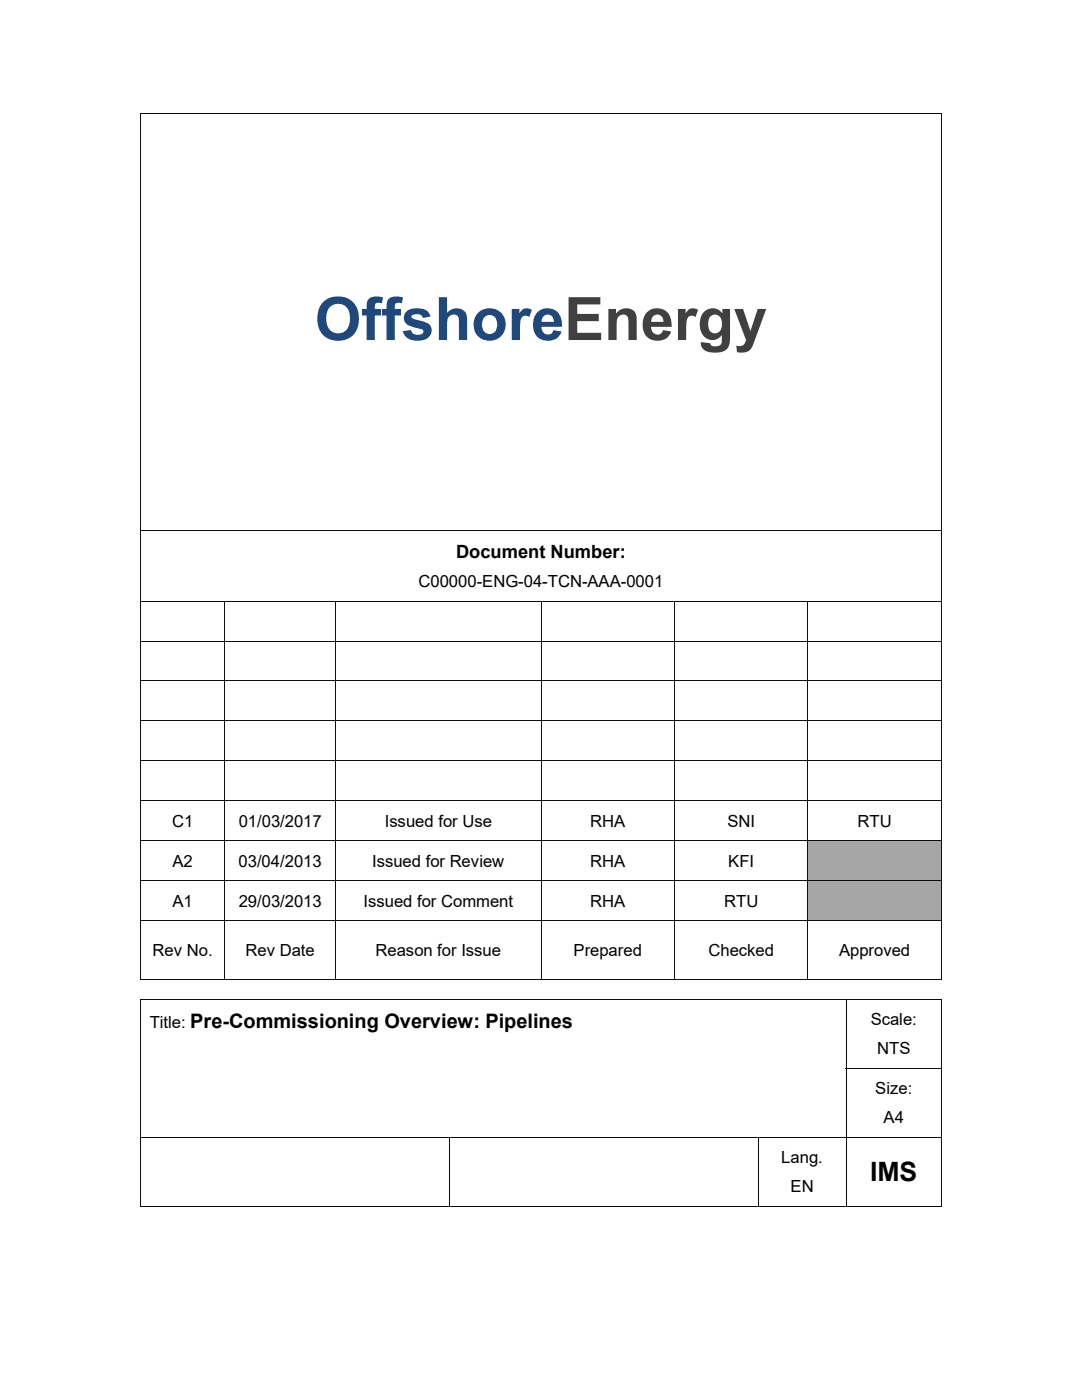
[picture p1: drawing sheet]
<svg xmlns="http://www.w3.org/2000/svg" width="216mm" height="279mm" viewBox="0 0 216 279" stroke-linecap="round" stroke-linejoin="round" font-family="sans-serif">
<defs><g id="words">
<text font-size="11.9" fill="#1f497c" x="62.8" y="67.9">OffshoreEnergy</text>
<text font-size="5.3" x="173.6" y="235.8">IMS</text>
<text font-size="4" x="38" y="205.2">Pre-Commissioning Overview: Pipelines</text>
<text font-size="3.6" x="91" y="111.3">Document Number:</text>
<g font-size="3.3">
<text x="83.5" y="117.2">C00000-ENG-04-TCN-AAA-0001</text>
<text x="34.3" y="165">C1</text>
<text x="47.6" y="165">01/03/2017</text>
<text x="76.8" y="165">Issued for Use</text>
<text x="117.8" y="165">RHA</text>
<text x="145.1" y="165">SNI</text>
<text x="171.1" y="165">RTU</text>
<text x="34.4" y="173">A2</text>
<text x="47.6" y="173">03/04/2013</text>
<text x="74.3" y="173">Issued for Review</text>
<text x="117.7" y="173">RHA</text>
<text x="145.3" y="173">KFI</text>
<text x="34.4" y="180.9">A1</text>
<text x="47.6" y="180.9">29/03/2013</text>
<text x="72.5" y="180.9">Issued for Comment</text>
<text x="117.8" y="180.9">RHA</text>
<text x="144.5" y="180.9">RTU</text>
<text x="30.5" y="190.8">Rev No.</text>
<text x="49" y="190.8">Rev Date</text>
<text x="74.9" y="190.8">Reason for Issue</text>
<text x="114.4" y="190.8">Prepared</text>
<text x="141.3" y="190.8">Checked</text>
<text x="167.4" y="190.8">Approved</text>
<text x="29.9" y="205.2">Title:</text>
<text x="173.7" y="204.6">Scale:</text>
<text x="175" y="210.4">NTS</text>
<text x="174.6" y="218.4">Size:</text>
<text x="176.3" y="224.2">A4</text>
<text x="155.9" y="232.2">Lang.</text>
<text x="157.8" y="238">EN</text>
</g>
</g></defs>
<path d="M28 22.6h.2v.2h-.2z" fill="#0d0d0d"/>
<path d="M28 22.7h159.9" fill="none" stroke="#0d0d0d" stroke-width=".2"/>
<path d="M187.8 22.6h.1v.2h-.1z" fill="#0d0d0d"/>
<g fill="none" stroke="#0d0d0d" stroke-width=".2">
<path d="M28.1 22.8v82.9M187.9 22.8v82.9M28 105.8h159.9M28 120h159.9M28.1 105.9v14M187.9 105.9v14M28 127.9h159.9M28 135.9h159.9M28.1 120v7.8M28.1 128v7.8M28.1 136v7.8M44.9 120v7.8"/>
<path d="M44.9 128v7.8M44.9 136v7.8M67 120v7.8M67 128v7.8M67 136v7.8M108 120v7.8M108 128v7.8M108 136v7.8M134.6 120v7.8M134.6 128v7.8M134.6 136v7.8M161.2 120v7.8"/>
<path d="M161.2 128v7.8M161.2 136v7.8M187.9 120v7.8M187.9 128v7.8M187.9 136v7.8M28 143.9h159.9M28 151.8h159.9M28 159.8h159.9M28.1 143.9v7.8M28.1 151.9v7.8M28.1 159.9v7.8M44.9 143.9v7.8"/>
<path d="M44.9 151.9v7.8M44.9 159.9v7.8M67 143.9v7.8M67 151.9v7.8M67 159.9v7.8M108 143.9v7.8M108 151.9v7.8M108 159.9v7.8M134.6 143.9v7.8M134.6 151.9v7.8M134.6 159.9v7.8M161.2 143.9v7.8"/>
<path d="M161.2 151.9v7.8M161.2 159.9v7.8M187.9 143.9v7.8M187.9 151.9v7.8M187.9 159.9v7.8"/>
</g>
<g fill="#a6a6a6">
<path d="M161.3 167.8h26.4v7.8h-26.4z"/>
<path d="M163 167.8h23.1v7.8h-23.1z"/>
</g>
<path d="M28 167.8h159.9M28.1 167.8v7.8M44.9 167.8v7.8M67 167.8v7.8M108 167.8v7.8M134.6 167.8v7.8M161.2 167.8v7.8M187.9 167.8v7.8" fill="none" stroke="#0d0d0d" stroke-width=".2"/>
<g fill="#a6a6a6">
<path d="M161.3 175.8h26.4v7.8h-26.4z"/>
<path d="M163 175.8h23.1v7.8h-23.1z"/>
</g>
<g fill="none" stroke="#0d0d0d" stroke-width=".2">
<path d="M28 175.7h159.9M28.1 175.8v7.8M44.9 175.8v7.8M67 175.8v7.8M108 175.8v7.8M134.6 175.8v7.8M161.2 175.8v7.8M187.9 175.8v7.8M28 183.7h159.9M28 195.4h16.8M28.1 183.8v11.7M44.9 183.8v11.7"/>
<path d="M44.9 195.4h22M67 183.8v11.7M67.1 195.4h40.8M108 183.8v11.7M108.1 195.4h26.4M134.6 183.8v11.7M134.7 195.4h26.4M161.2 183.8v11.7M161.3 195.4h26.5M187.9 183.8v11.7"/>
</g>
<g fill="#0d0d0d">
<path d="M187.8 195.3h.1v.2h-.1z"/>
<path d="M28 199.3h.2v.2h-.2z"/>
</g>
<path d="M28 199.4h159.9" fill="none" stroke="#0d0d0d" stroke-width=".2"/>
<path d="M187.8 199.3h.1v.2h-.1z" fill="#0d0d0d"/>
<path d="M28.1 199.5v13.6M168.9 199.5v13.6M187.9 199.5v13.6" fill="none" stroke="#0d0d0d" stroke-width=".2"/>
<path d="M28 213.1h.2v.2h-.2z" fill="#0d0d0d"/>
<g fill="none" stroke="#0d0d0d" stroke-width=".2">
<path d="M28.1 213.3v13.6M168.8 213.2h19.1M168.9 213.3v13.6M187.9 213.3v13.6M28 226.9h159.9M28.1 227v13.8M89.6 227v13.8M151.3 227v13.8M168.9 227v13.8M187.9 227v13.8M28 240.7h61.6M89.7 240.7h61.5"/>
<path d="M151.3 240.7h17.5M168.9 240.7h18.9"/>
</g>
<path d="M187.8 240.6h.1v.2h-.1z" fill="#0d0d0d"/>
<use href="#words"/>
</svg>
